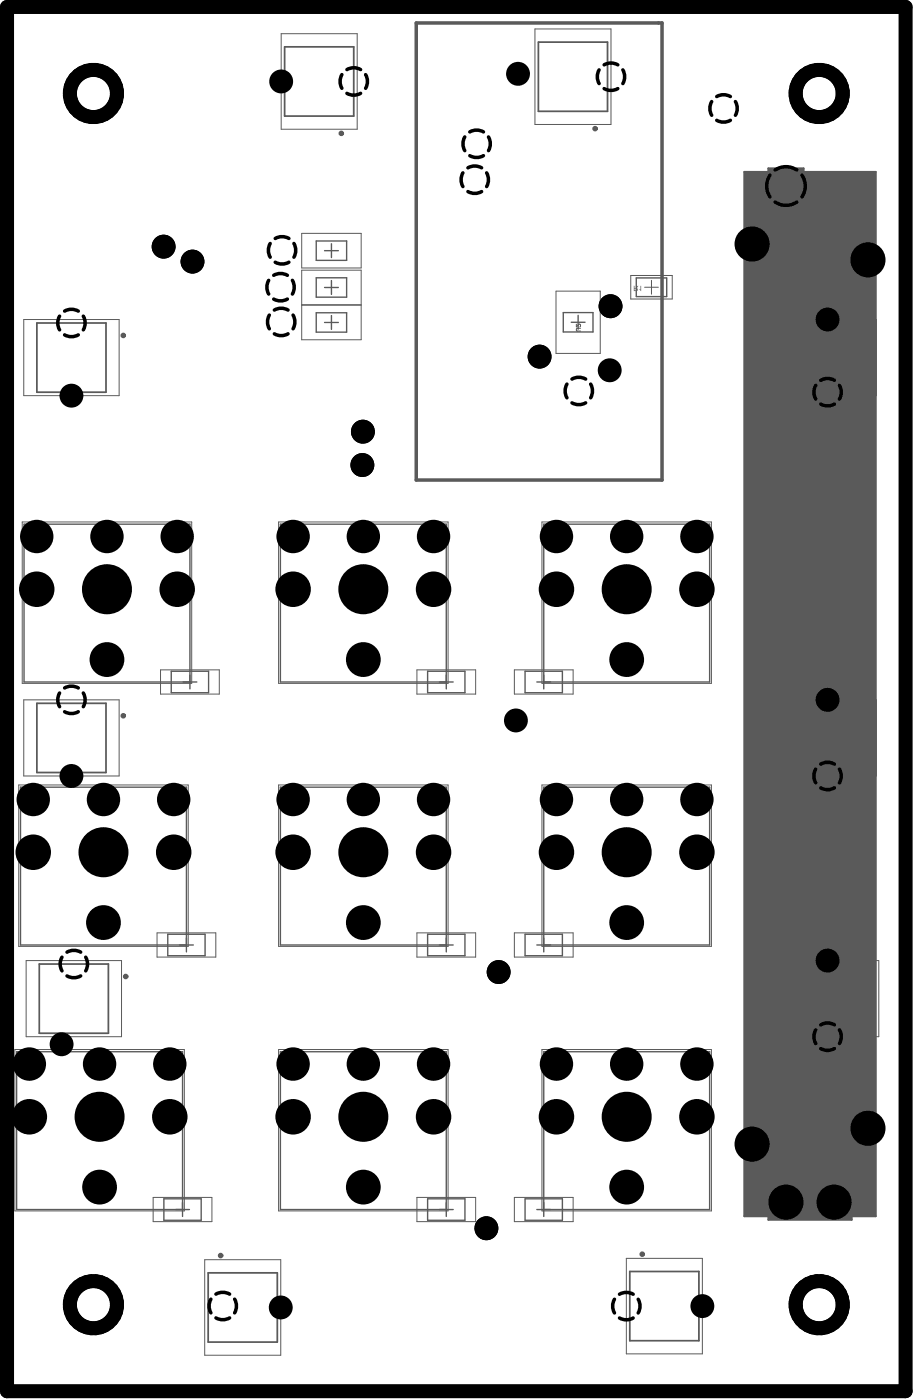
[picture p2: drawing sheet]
<svg xmlns="http://www.w3.org/2000/svg" width="220mm" height="337mm" viewBox="0 0 220 337" stroke-linecap="round" stroke-linejoin="round" font-family="sans-serif">
<g fill="#5a5a5a">
<path d="M154 68.8h.2v1.2l-.4-.3v-.2l.2 .2z"/>
<path d="M152.6 69.5h.4a.22 .22 0 0 1 .3 .2 .22 .22 0 0 1-.3 .2h-.4zM152.4 68.8v1.2h.6a.38 .38 0 0 0 .4-.3 .38 .38 0 0 0-.3-.4l.4-.5-.5 .5h-.4v-.5z"/>
</g>
<path d="M151.7 66.3h9.9v5.7h-9.9zM155 69.1h3.3M156.7 67.5v3.3" fill="none" stroke="#5a5a5a" stroke-width=".24"/>
<path d="M179 41.4h5.8v-.9h8.4v.9h17.4v251.3h-5.8v.8h-20v-.8h-5.8z" fill="#5a5a5a"/>
<g fill="none" stroke="#5a5a5a" stroke-width=".24">
<path d="M67.6 8.1h18.3v23h-18.3zM128.6 7h18.3v23h-18.3zM72.6 56.2h14.2v8.3h-14.2zM5.7 76.9h22.9v18.3h-22.9zM72.6 65h14.2v8.3h-14.2zM72.6 73.4h14.2v8.4h-14.2zM133.7 70.1h10.6v14.9h-10.6zM187.8 76.9h22.9v18.3h-22.9zM5.3 125.6h40.8v38.9h-40.8zM67 125.6h40.7v38.9h-40.7zM130.3 125.6h40.8v38.9h-40.8zM5.7 168.4h22.9v18.3h-22.9z"/>
<path d="M38.6 161.2h14.1v5.8h-14.1zM100.2 161.2h14.2v5.8h-14.2zM123.7 161.2h14.1v5.8h-14.1zM187.8 168.4h22.9v18.3h-22.9zM4.5 188.9h40.8v38.8h-40.8zM67 188.9h40.7v38.8h-40.7zM130.3 188.9h40.8v38.8h-40.8zM6.3 231.2h22.9v18.3h-22.9zM37.8 224.5h14.1v5.8h-14.1zM100.2 224.5h14.2v5.8h-14.2zM123.7 224.5h14.1v5.8h-14.1zM188.4 231.2h22.9v18.3h-22.9z"/>
<path d="M3.6 252.6h40.7v38.8h-40.7zM67 252.6h40.7v38.8h-40.7zM130.3 252.6h40.8v38.8h-40.8zM36.8 288.2h14.2v5.8h-14.2zM100.2 288.2h14.2v5.8h-14.2zM123.7 288.2h14.1v5.8h-14.1zM49.2 303.1h18.3v23h-18.3zM150.6 302.8h18.3v23h-18.3z"/>
</g>
<g fill="none" stroke="#5a5a5a" stroke-width=".33">
<path d="M79.7 58.7v3.3M78 60.3h3.4M78 77.6h3.4M78 69.2h3.4M79.7 67.5v3.3M79.7 75.9v3.4M137.4 77.6h3.3M139 75.9v3.3M153 66.9h7.3v4.5h-7.3zM24.1 141.8h3.3M25.7 140.1v3.4M85.7 141.8h3.3"/>
<path d="M87.4 140.1v3.4M149 141.8h3.4M150.7 140.1v3.4M44 164.1h3.3M45.7 162.5v3.3M105.7 164.1h3.3M107.3 162.5v3.3M129.1 164.1h3.3M130.7 162.5v3.3M23.2 205.1h3.3M24.9 203.4v3.4M85.7 205.1h3.3"/>
<path d="M87.4 203.4v3.4M149 205.1h3.4M150.7 203.4v3.4M43.2 227.4h3.3M44.8 225.7v3.4M105.7 227.4h3.3M107.3 225.7v3.4M129.1 227.4h3.3M130.7 225.7v3.4M22.3 268.8h3.3M23.9 267.1v3.3M85.7 268.8h3.3"/>
<path d="M87.4 267.1v3.3M149 268.8h3.4M150.7 267.1v3.3M42.2 291.1h3.4M43.9 289.4v3.3M105.7 291.1h3.3M107.3 289.4v3.3M129.1 291.1h3.3M130.7 289.4v3.3"/>
</g>
<path d="M179 41.4h5.8v-.9h8.4v.9h17.4v251.3h-5.8v.8h-20v-.8h-5.8z" fill="none" stroke="#5a5a5a" stroke-width=".51"/>
<path d="M190.6 74.9h8.4v183.6h-8.4z" fill="#5a5a5a"/>
<g fill="none" stroke="#5a5a5a" stroke-width=".33">
<path d="M76 58h7.4v4.7h-7.4zM76 66.8h7.4v4.7h-7.4zM76 75.3h7.4v4.6h-7.4zM135.4 75.2h7.2v4.7h-7.2zM5.8 126.1h39.9v38h-39.9zM67.4 126.1h39.9v38h-39.9zM130.7 126.1h39.9v38h-39.9zM41.2 161.5h9v5.2h-9zM102.8 161.5h9v5.2h-9zM126.3 161.5h8.9v5.2h-8.9zM4.9 189.4h39.9v38h-39.9zM67.4 189.4h39.9v38h-39.9z"/>
<path d="M130.7 189.4h39.9v38h-39.9zM40.3 224.8h9v5.2h-9zM102.8 224.8h9v5.2h-9zM126.3 224.8h8.9v5.2h-8.9zM4 253.1h39.9v38h-39.9zM67.4 253.1h39.9v38h-39.9zM130.7 253.1h39.9v38h-39.9zM39.4 288.5h9v5.2h-9zM102.8 288.5h9v5.2h-9zM126.3 288.5h8.9v5.2h-8.9z"/>
</g>
<path d="M68.4 11.3h16.7v16.6h-16.7zM129.5 10.1h16.6v16.7h-16.6zM8.9 77.7h16.6v16.7h-16.6zM191 77.7h16.6v16.7h-16.6zM8.9 169.2h16.6v16.7h-16.6zM191 169.2h16.6v16.7h-16.6zM9.4 232h16.7v16.6h-16.7zM191.5 232h16.7v16.6h-16.7zM50.1 306.3h16.6v16.7h-16.6zM151.4 306h16.7v16.6h-16.7z" fill="none" stroke="#5a5a5a" stroke-width=".42"/>
<g fill="none" stroke="#5a5a5a" stroke-width=".24">
<path d="M179.8 42.2h29.9v249.6h-29.9zM138.6 78v.7l.8-.7 .2 .2-.2 .5M139.6 79h-.8l-.2 .2 .2 .5h.8"/>
<circle cx="189" cy="43.5" r=".42"/>
</g>
<path d="M190.6 75.6h8.4v182.9h-8.4z" fill="none" stroke="#5a5a5a" stroke-width=".51"/>
<g fill="none" stroke="#5a5a5a" stroke-width=".66">
<circle cx="82.1" cy="32.1" r=".33"/>
<circle cx="143.1" cy="31" r=".33"/>
<circle cx="29.6" cy="80.7" r=".33"/>
<circle cx="186.8" cy="91.4" r=".33"/>
<circle cx="29.6" cy="172.2" r=".33"/>
<circle cx="186.8" cy="182.9" r=".33"/>
<circle cx="30.2" cy="235" r=".33"/>
<circle cx="187.4" cy="245.6" r=".33"/>
<circle cx="53.1" cy="302.1" r=".33"/>
<circle cx="154.4" cy="301.8" r=".33"/>
</g>
<g fill="none" stroke="#5a5a5a" stroke-width=".84">
<path d="M100.1 5.5h59.1v110h-59.1z"/>
<circle cx="22.5" cy="22.5" r="5.7"/>
<circle cx="197" cy="22.5" r="5.7"/>
<circle cx="22.5" cy="314" r="5.7"/>
<circle cx="197" cy="314" r="5.7"/>
</g>
<g fill="none" stroke="#000" stroke-width="3.4">
<path d="M1.7 1.7h216.1v333.1h-216.1z"/>
<circle cx="22.5" cy="22.5" r="5.7"/>
<circle cx="197" cy="22.5" r="5.7"/>
<circle cx="22.5" cy="314" r="5.7"/>
<circle cx="197" cy="314" r="5.7"/>
</g>
<g fill="#000">
<circle cx="67.6" cy="19.6" r="2.87"/>
<circle cx="124.6" cy="17.8" r="2.87"/>
<circle cx="39.3" cy="59.4" r="2.87"/>
<circle cx="180.8" cy="58.7" r="4.2"/>
<circle cx="46.3" cy="63" r="2.87"/>
<circle cx="146.8" cy="73.7" r="2.87"/>
<circle cx="199" cy="76.9" r="2.87"/>
<circle cx="208.7" cy="62.5" r="4.2"/>
<circle cx="17.2" cy="95.2" r="2.87"/>
<circle cx="129.7" cy="85.8" r="2.87"/>
<circle cx="146.6" cy="89.1" r="2.87"/>
<circle cx="87.1" cy="111.9" r="2.87"/>
<circle cx="87.3" cy="103.9" r="2.87"/>
<circle cx="8.8" cy="129.1" r="4"/>
<circle cx="25.7" cy="129.1" r="4"/>
<circle cx="42.6" cy="129.1" r="4"/>
<circle cx="70.5" cy="129.1" r="4"/>
<circle cx="87.4" cy="129.1" r="4"/>
<circle cx="104.2" cy="129.1" r="4"/>
<circle cx="133.8" cy="129.1" r="4"/>
<circle cx="150.7" cy="129.1" r="4"/>
<circle cx="167.6" cy="129.1" r="4"/>
<circle cx="8.8" cy="141.8" r="4.3"/>
<circle cx="25.7" cy="141.8" r="6"/>
<circle cx="25.7" cy="158.7" r="4.2"/>
<circle cx="42.6" cy="141.8" r="4.3"/>
<circle cx="70.5" cy="141.8" r="4.3"/>
<circle cx="87.4" cy="141.8" r="6"/>
<circle cx="87.4" cy="158.7" r="4.2"/>
<circle cx="104.2" cy="141.8" r="4.3"/>
<circle cx="133.8" cy="141.8" r="4.3"/>
<circle cx="150.7" cy="141.8" r="6"/>
<circle cx="150.7" cy="158.7" r="4.2"/>
<circle cx="167.6" cy="141.8" r="4.3"/>
<circle cx="124.1" cy="173.4" r="2.87"/>
<circle cx="199" cy="168.4" r="2.87"/>
<circle cx="8" cy="192.4" r="4"/>
<circle cx="17.2" cy="186.7" r="2.87"/>
<circle cx="24.9" cy="192.4" r="4"/>
<circle cx="41.8" cy="192.4" r="4"/>
<circle cx="70.5" cy="192.4" r="4"/>
<circle cx="87.4" cy="192.4" r="4"/>
<circle cx="104.3" cy="192.4" r="4"/>
<circle cx="133.8" cy="192.4" r="4"/>
<circle cx="150.7" cy="192.4" r="4"/>
<circle cx="167.6" cy="192.4" r="4"/>
<circle cx="8" cy="205.1" r="4.3"/>
<circle cx="24.9" cy="205.1" r="6"/>
<circle cx="41.8" cy="205.1" r="4.3"/>
<circle cx="70.5" cy="205.1" r="4.3"/>
<circle cx="87.4" cy="205.1" r="6"/>
<circle cx="104.2" cy="205.1" r="4.3"/>
<circle cx="133.8" cy="205.1" r="4.3"/>
<circle cx="150.7" cy="205.1" r="6"/>
<circle cx="167.6" cy="205.1" r="4.3"/>
<circle cx="24.9" cy="222" r="4.2"/>
<circle cx="87.4" cy="222" r="4.2"/>
<circle cx="119.9" cy="233.9" r="2.87"/>
<circle cx="150.7" cy="222" r="4.2"/>
<circle cx="199" cy="231.2" r="2.87"/>
<circle cx="7.1" cy="256.1" r="4"/>
<circle cx="14.8" cy="251.3" r="2.87"/>
<circle cx="23.9" cy="256.1" r="4"/>
<circle cx="40.8" cy="256.1" r="4"/>
<circle cx="70.5" cy="256.1" r="4"/>
<circle cx="87.4" cy="256.1" r="4"/>
<circle cx="104.2" cy="256.1" r="4"/>
<circle cx="133.8" cy="256.1" r="4"/>
<circle cx="150.7" cy="256.1" r="4"/>
<circle cx="167.6" cy="256.1" r="4"/>
<circle cx="7.1" cy="268.8" r="4.3"/>
<circle cx="23.9" cy="268.7" r="6"/>
<circle cx="40.8" cy="268.8" r="4.3"/>
<circle cx="70.5" cy="268.8" r="4.3"/>
<circle cx="87.4" cy="268.7" r="6"/>
<circle cx="104.2" cy="268.8" r="4.3"/>
<circle cx="133.8" cy="268.8" r="4.3"/>
<circle cx="150.7" cy="268.7" r="6"/>
<circle cx="167.6" cy="268.8" r="4.3"/>
<circle cx="180.8" cy="275.3" r="4.2"/>
<circle cx="208.7" cy="271.5" r="4.2"/>
<circle cx="23.9" cy="285.7" r="4.2"/>
<circle cx="87.4" cy="285.7" r="4.2"/>
<circle cx="117" cy="295.6" r="2.87"/>
<circle cx="150.7" cy="285.7" r="4.2"/>
<circle cx="189" cy="289.3" r="4.2"/>
<circle cx="200.6" cy="289.3" r="4.2"/>
<circle cx="67.5" cy="314.6" r="2.87"/>
<circle cx="168.9" cy="314.3" r="2.87"/>
</g>
<g fill="none" stroke="#000" stroke-width=".84">
<path d="M82.2 18a3.3 3.3 0 0 0 0 3.3M83.4 16.7a3.3 3.3 0 0 1 3.3 0M87.9 18a3.3 3.3 0 0 1 0 3.3M144.1 16.8a3.3 3.3 0 0 0 0 3.3M145.3 15.6a3.3 3.3 0 0 1 3.3 0M149.8 16.8a3.3 3.3 0 0 1 0 3.3M83.4 22.5a3.3 3.3 0 0 0 3.3 0M111.8 33a3.3 3.3 0 0 0 0 3.3M113 31.7a3.3 3.3 0 0 1 3.3 0M113 37.5a3.3 3.3 0 0 0 3.3 0M117.5 33a3.3 3.3 0 0 1 0 3.3M145.3 21.3a3.3 3.3 0 0 0 3.3 0"/>
<path d="M171.1 24.4a3.3 3.3 0 0 0 0 3.3M172.3 23.2a3.3 3.3 0 0 1 3.3 0M172.3 29a3.3 3.3 0 0 0 3.3 0M176.8 24.4a3.3 3.3 0 0 1 0 3.3M65 58.6a3.3 3.3 0 0 0 0 3.3M66.2 57.4a3.3 3.3 0 0 1 3.3 0M70.7 58.6a3.3 3.3 0 0 1 0 3.3M111.3 41.6a3.3 3.3 0 0 0 0 3.3M112.5 40.4a3.3 3.3 0 0 1 3.3 0M112.5 46.1a3.3 3.3 0 0 0 3.3 0M117 41.6a3.3 3.3 0 0 1 0 3.3M185.1 42.2a4.7 4.7 0 0 0 0 5.2"/>
<path d="M186.4 40.9a4.6 4.6 0 0 1 5.2 0M186.4 48.6a4.6 4.6 0 0 0 5.2 0M192.8 42.2a4.7 4.7 0 0 1 0 5.2M14.3 76.1a3.3 3.3 0 0 0 0 3.3M15.5 74.9a3.3 3.3 0 0 1 3.3 0M20 76.1a3.3 3.3 0 0 1 0 3.3M64.6 67.5a3.3 3.3 0 0 0 0 3.3M64.8 75.8a3.3 3.3 0 0 0 0 3.3M65.8 66.3a3.3 3.3 0 0 1 3.3 0M65.8 72a3.3 3.3 0 0 0 3.3 0M66 74.6a3.3 3.3 0 0 1 3.3 0M66.2 63.1a3.3 3.3 0 0 0 3.3 0"/>
<path d="M70.3 67.5a3.3 3.3 0 0 1 0 3.3M70.5 75.8a3.3 3.3 0 0 1 0 3.3M15.5 80.6a3.3 3.3 0 0 0 3.3 0M66 80.3a3.3 3.3 0 0 0 3.3 0M136.3 92.4a3.3 3.3 0 0 0 0 3.3M137.5 91.2a3.3 3.3 0 0 1 3.3 0M137.5 96.9a3.3 3.3 0 0 0 3.3 0M142 92.4a3.3 3.3 0 0 1 0 3.3M196.1 92.7a3.3 3.3 0 0 0 0 3.3M197.4 91.5a3.3 3.3 0 0 1 3.2 0M197.4 97.2a3.3 3.3 0 0 0 3.2 0M201.9 92.7a3.3 3.3 0 0 1 0 3.3"/>
<path d="M14.3 166.8a3.3 3.3 0 0 0 0 3.3M15.5 165.6a3.3 3.3 0 0 1 3.3 0M15.5 171.3a3.3 3.3 0 0 0 3.3 0M20 166.8a3.3 3.3 0 0 1 0 3.3M196.1 185.1a3.3 3.3 0 0 0 0 3.3M197.4 183.9a3.3 3.3 0 0 1 3.2 0M197.4 189.6a3.3 3.3 0 0 0 3.2 0M201.9 185.1a3.3 3.3 0 0 1 0 3.3M14.9 230.3a3.3 3.3 0 0 0 0 3.3M16.1 229.1a3.3 3.3 0 0 1 3.3 0M16.1 234.8a3.3 3.3 0 0 0 3.3 0M20.6 230.3a3.3 3.3 0 0 1 0 3.3"/>
<path d="M196.1 247.8a3.3 3.3 0 0 0 0 3.3M197.4 246.6a3.3 3.3 0 0 1 3.2 0M197.4 252.3a3.3 3.3 0 0 0 3.2 0M201.9 247.8a3.3 3.3 0 0 1 0 3.3M50.7 312.6a3.3 3.3 0 0 0 0 3.3M51.9 311.4a3.3 3.3 0 0 1 3.3 0M51.9 317.1a3.3 3.3 0 0 0 3.3 0M56.4 312.6a3.3 3.3 0 0 1 0 3.3M147.8 312.7a3.3 3.3 0 0 0 0 3.3M149 311.5a3.3 3.3 0 0 1 3.3 0M149 317.2a3.3 3.3 0 0 0 3.3 0M153.5 312.7a3.3 3.3 0 0 1 0 3.3"/>
</g>
</svg>
